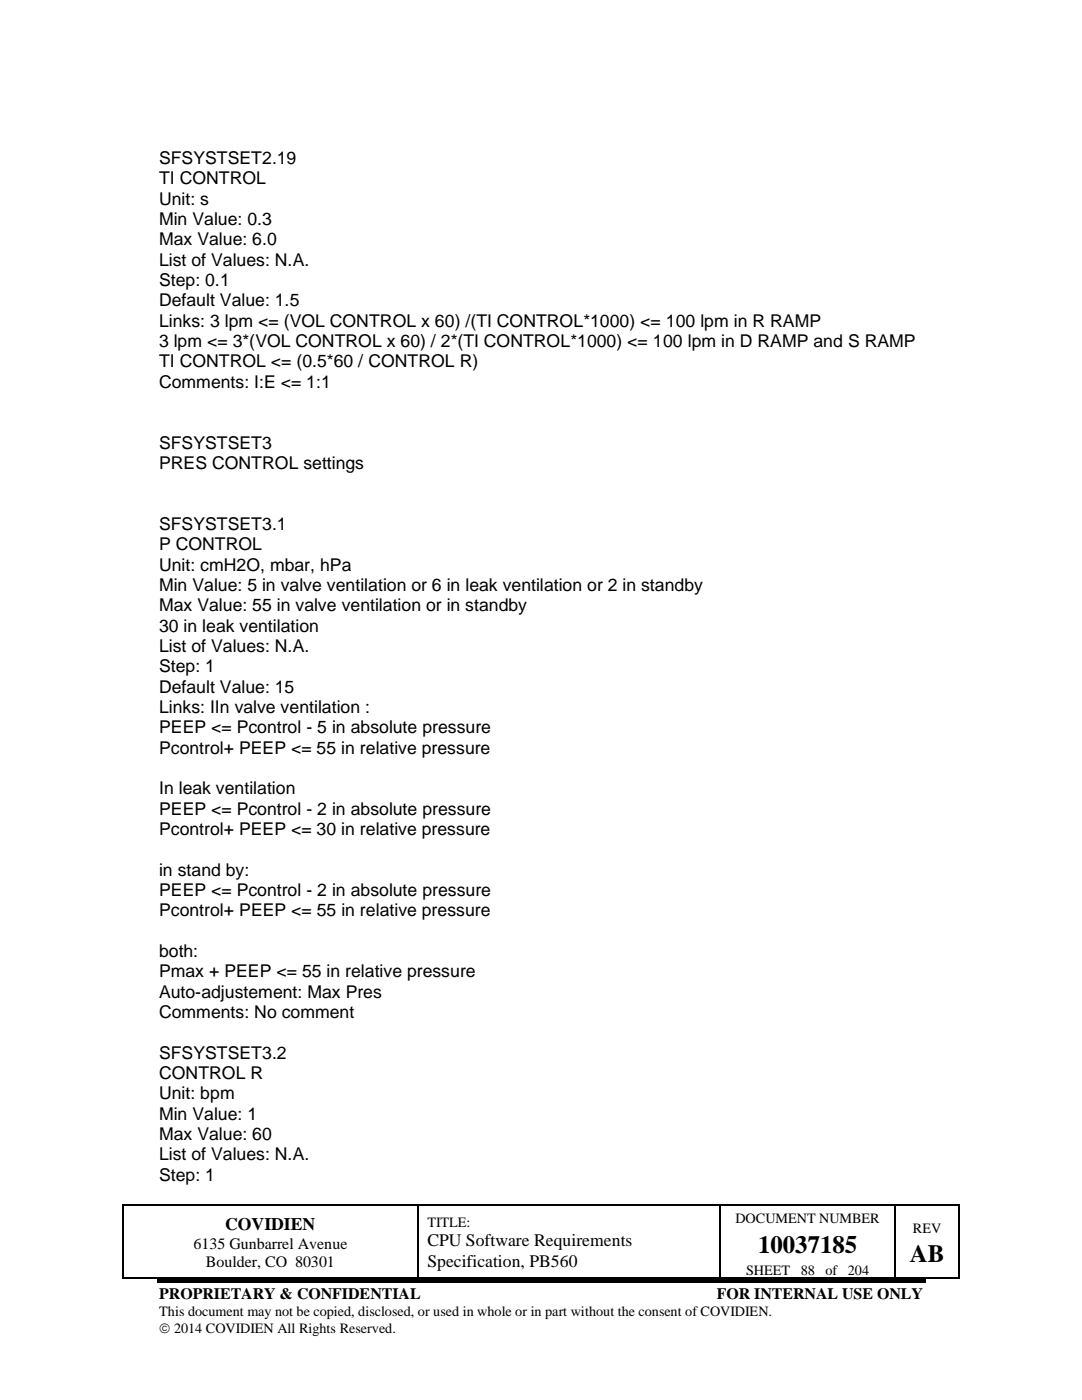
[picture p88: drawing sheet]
<svg xmlns="http://www.w3.org/2000/svg" width="216mm" height="279mm" viewBox="0 0 216 279" stroke-linecap="round" stroke-linejoin="round" font-family="sans-serif">
<defs><g id="words">
<g font-size="5">
<text x="151.3" y="250">10037185</text>
<text x="181.6" y="251.9">AB</text>
</g>
<g font-size="3.5">
<text x="31.8" y="32.8">SFSYSTSET2.19</text>
<text x="31.8" y="36.8">TI CONTROL</text>
<text x="31.8" y="40.9">Unit: s</text>
<text x="31.8" y="44.9">Min Value: 0.3</text>
<text x="31.8" y="49">Max Value: 6.0</text>
<text x="31.8" y="53.1">List of Values: N.A.</text>
<text x="31.8" y="57.1">Step: 0.1</text>
<text x="31.8" y="61.1">Default Value: 1.5</text>
<text x="31.8" y="65.2">Links: 3 lpm &lt;= (VOL CONTROL x 60) /(TI CONTROL*1000) &lt;= 100 lpm in R RAMP</text>
<text x="31.8" y="69.3">3 lpm &lt;= 3*(VOL CONTROL x 60) / 2*(TI CONTROL*1000) &lt;= 100 lpm in D RAMP and S RAMP</text>
<text x="31.8" y="73.3">TI CONTROL &lt;= (0.5*60 / CONTROL R)</text>
<text x="31.8" y="77.4">Comments: I:E &lt;= 1:1</text>
<text x="31.8" y="89.5">SFSYSTSET3</text>
<text x="31.8" y="93.6">PRES CONTROL settings</text>
<text x="31.8" y="105.8">SFSYSTSET3.1</text>
<text x="31.8" y="109.8">P CONTROL</text>
<text x="31.8" y="113.9">Unit: cmH2O, mbar, hPa</text>
<text x="31.8" y="118">Min Value: 5 in valve ventilation or 6 in leak ventilation or 2 in standby</text>
<text x="31.8" y="122">Max Value: 55 in valve ventilation or in standby</text>
<text x="31.8" y="126.1">30 in leak ventilation</text>
<text x="31.8" y="130.1">List of Values: N.A.</text>
<text x="31.8" y="134.2">Step: 1</text>
<text x="31.8" y="138.2">Default Value: 15</text>
<text x="31.8" y="142.3">Links: IIn valve ventilation :</text>
<text x="31.8" y="146.4">PEEP &lt;= Pcontrol - 5 in absolute pressure</text>
<text x="31.8" y="150.4">Pcontrol+ PEEP &lt;= 55 in relative pressure</text>
<text x="31.8" y="158.5">In leak ventilation</text>
<text x="31.8" y="162.6">PEEP &lt;= Pcontrol - 2 in absolute pressure</text>
<text x="31.8" y="166.6">Pcontrol+ PEEP &lt;= 30 in relative pressure</text>
<text x="31.8" y="174.8">in stand by:</text>
<text x="31.8" y="178.8">PEEP &lt;= Pcontrol - 2 in absolute pressure</text>
<text x="31.8" y="182.9">Pcontrol+ PEEP &lt;= 55 in relative pressure</text>
<text x="31.8" y="191">both:</text>
<text x="31.8" y="195.1">Pmax + PEEP &lt;= 55 in relative pressure</text>
<text x="31.8" y="199.1">Auto-adjustement: Max Pres</text>
<text x="31.8" y="203.1">Comments: No comment</text>
<text x="31.8" y="211.3">SFSYSTSET3.2</text>
<text x="31.8" y="215.3">CONTROL R</text>
<text x="31.8" y="219.4">Unit: bpm</text>
<text x="31.8" y="223.4">Min Value: 1</text>
<text x="31.8" y="227.5">Max Value: 60</text>
<text x="31.8" y="231.6">List of Values: N.A.</text>
<text x="31.8" y="235.6">Step: 1</text>
<text x="44.9" y="245.4">COVIDIEN</text>
<text x="85.3" y="248.7">CPU Software Requirements</text>
<text x="85.3" y="252.8">Specification, PB560</text>
</g>
<g font-size="3.2">
<text x="38.6" y="249.2">6135 Gunbarrel Avenue</text>
<text x="41.1" y="252.8">Boulder, CO 80301</text>
<text x="31.8" y="259.3">PROPRIETARY &amp; CONFIDENTIAL</text>
<text x="143" y="259.3">FOR INTERNAL USE ONLY</text>
</g>
<g font-size="2.8">
<text x="85.3" y="244.8">TITLE:</text>
<text x="146.8" y="244">DOCUMENT NUMBER</text>
<text x="182.2" y="246">REV</text>
<text x="148.9" y="254.4">SHEET</text>
<text x="159.8" y="254.4">88</text>
<text x="164.7" y="254.4">of 204</text>
<text x="31.8" y="262.7">This document may not be copied, disclosed, or used in whole or in part without the consent of COVIDIEN.</text>
<text x="31.8" y="266.1">© 2014 COVIDIEN All Rights Reserved.</text>
</g>
</g></defs>
<g fill="#000">
<path d="M24.5 240.4h.2v.3h-.2z" fill-rule="evenodd"/>
<path d="M24.5 240.4h.2v.3h-.2z" fill-rule="evenodd"/>
<path d="M24.5 255h.2v.2h-.2z" fill-rule="evenodd"/>
<path d="M24.5 255h.2v.2h-.2z" fill-rule="evenodd"/>
<path d="M31.3 255.3h153.4v.7h-153.4z" fill-rule="evenodd"/>
<path d="M83.2 240.4h.3v.3h-.3z" fill-rule="evenodd"/>
<path d="M83.2 255h.3v.2h-.3z" fill-rule="evenodd"/>
<path d="M143.6 240.4h.2v.3h-.2z" fill-rule="evenodd"/>
<path d="M143.6 255h.2v.2h-.2z" fill-rule="evenodd"/>
<path d="M178.5 240.4h.3v.3h-.3z" fill-rule="evenodd"/>
<path d="M178.5 255h.3v.2h-.3z" fill-rule="evenodd"/>
<path d="M191.2 240.4h.3v.3h-.3z" fill-rule="evenodd"/>
<path d="M191.2 240.4h.3v.3h-.3z" fill-rule="evenodd"/>
<path d="M191.2 255h.3v.2h-.3z" fill-rule="evenodd"/>
<path d="M191.2 255h.3v.2h-.3z" fill-rule="evenodd"/>
</g>
<g fill="none" stroke="#000" stroke-width=".25">
<path d="M24.6 240.7v14.3M24.7 240.5h58.5M24.7 255.1h58.5M83.4 240.7v14.3M83.5 240.5h60.1M83.5 255.1h60.1M143.7 240.7v14.3M143.8 240.5h34.7M143.8 255.1h34.7M178.6 240.7v14.3M178.8 240.5h12.4M178.8 255.1h12.4"/>
<path d="M191.3 240.7v14.3"/>
</g>
<use href="#words"/>
</svg>
